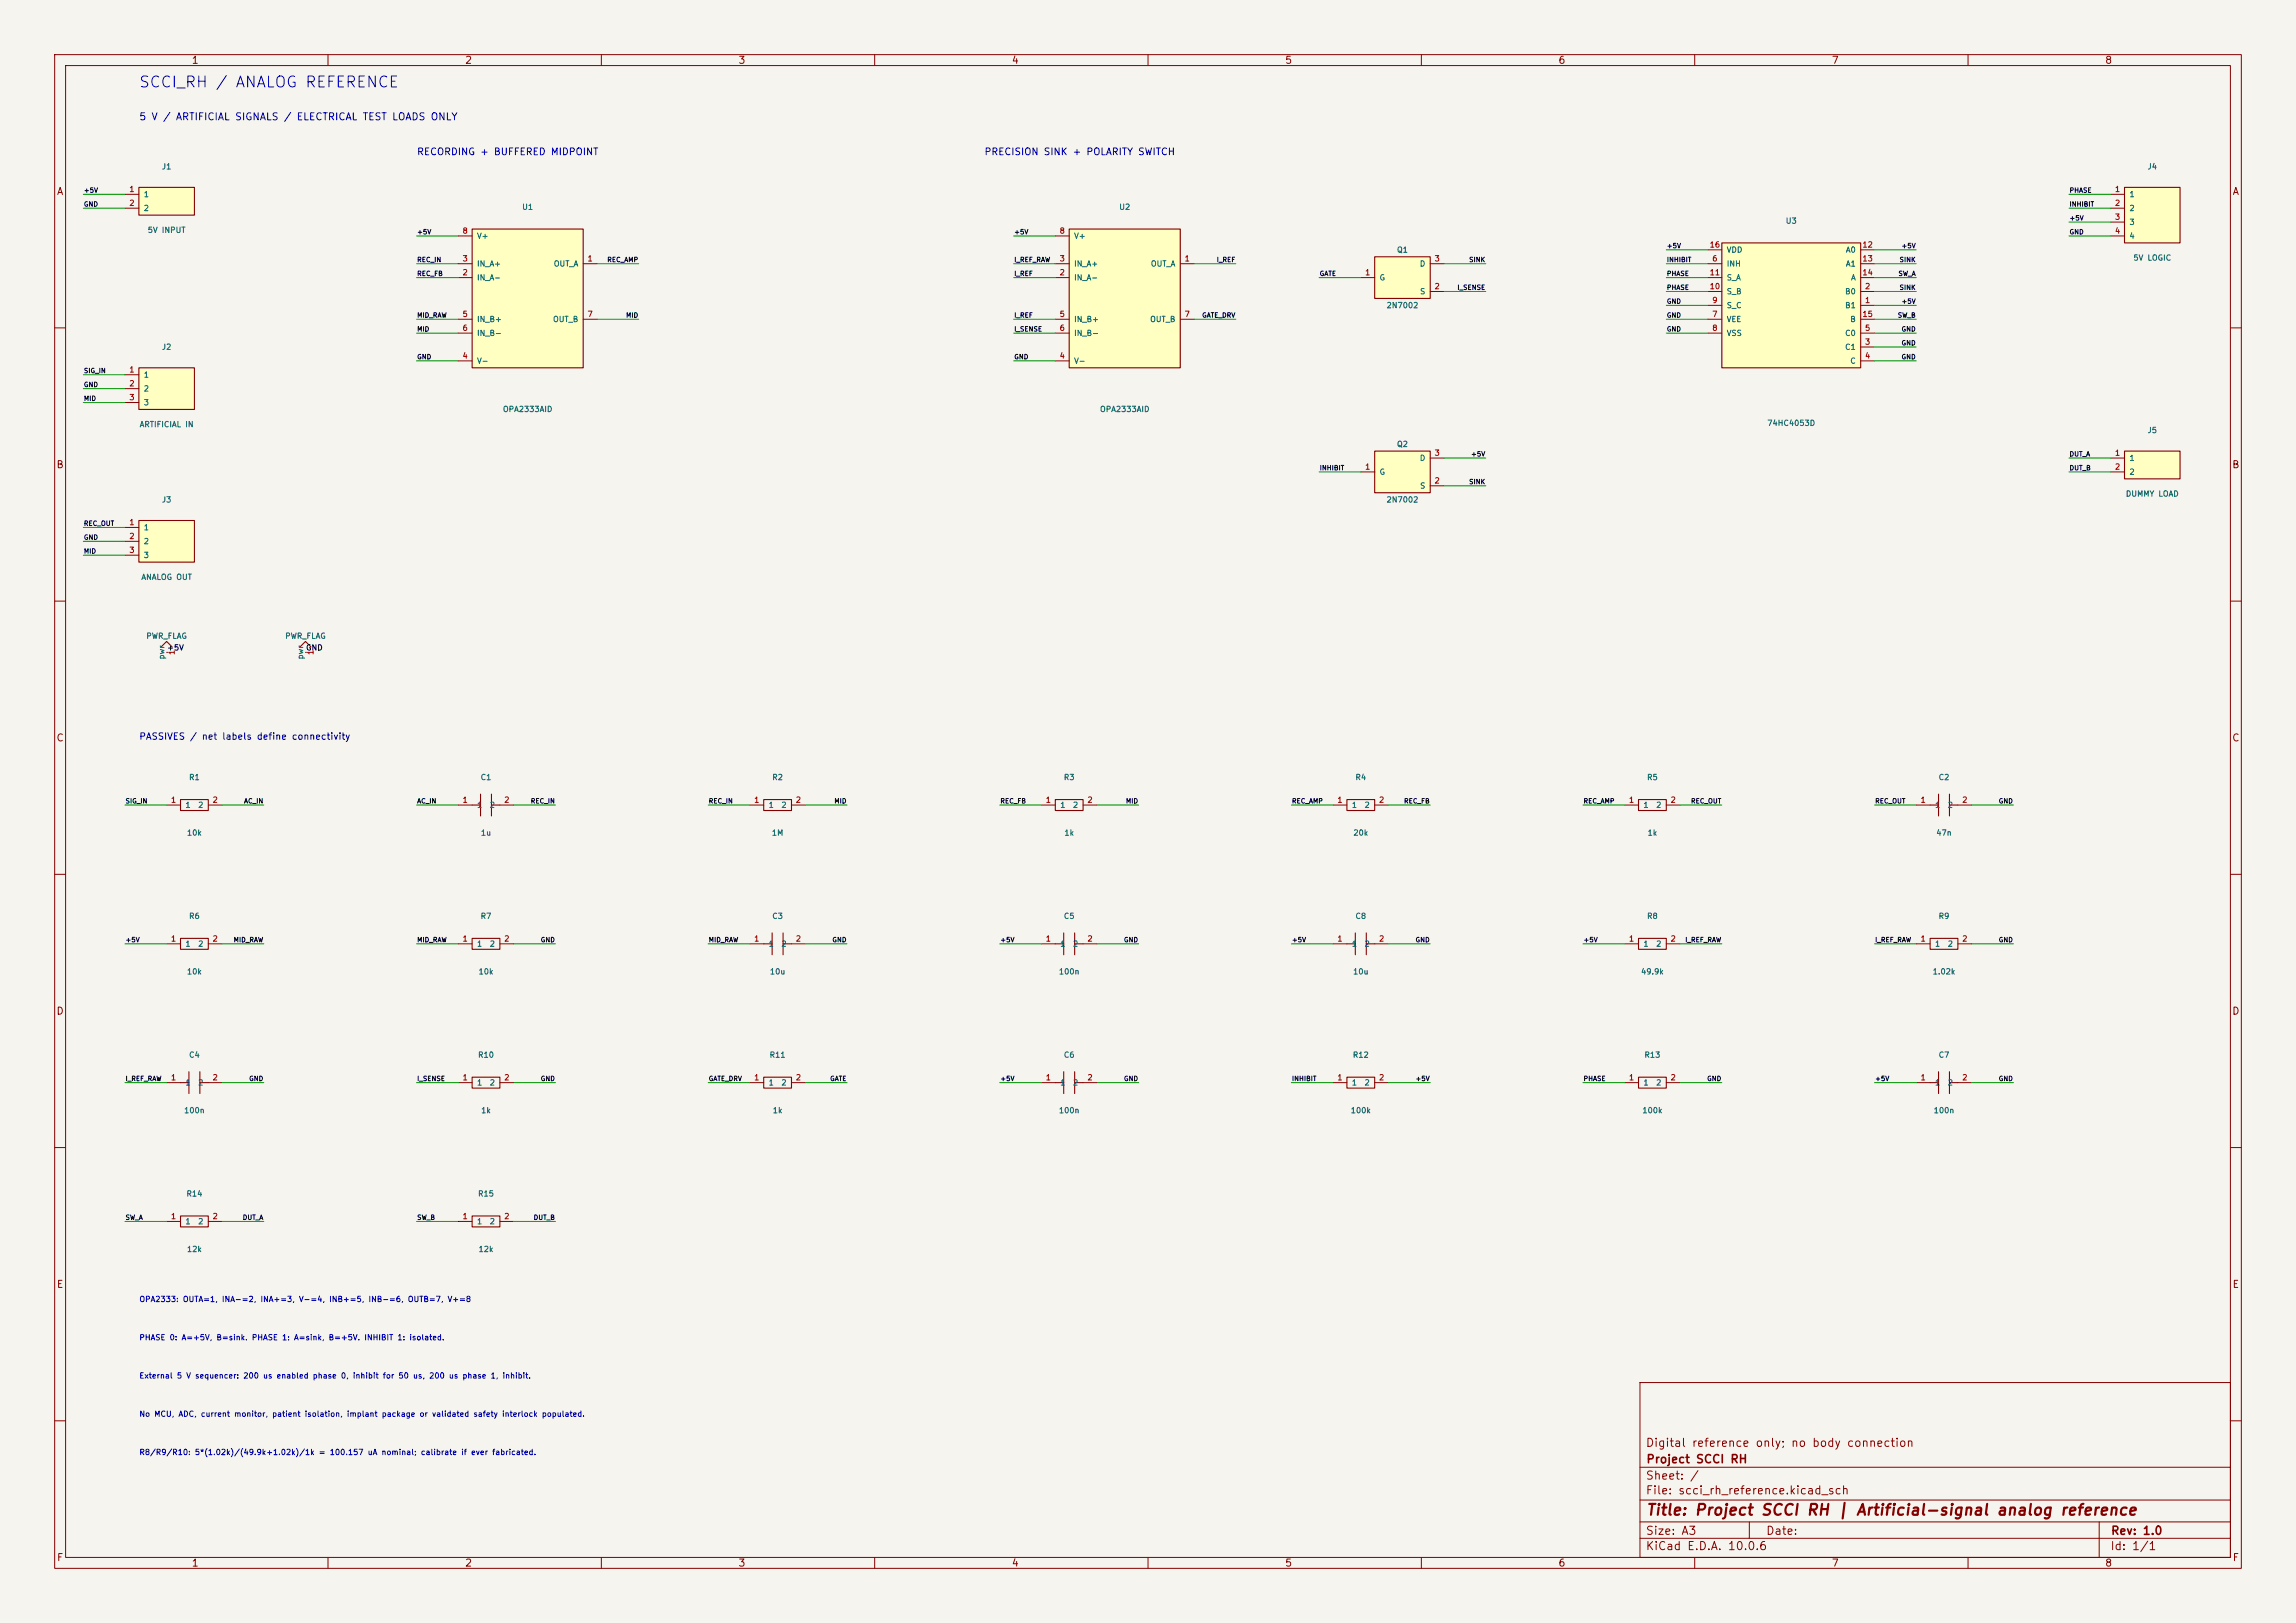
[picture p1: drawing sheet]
<svg xmlns="http://www.w3.org/2000/svg" width="420mm" height="297mm" viewBox="0 0 420 297" stroke-linecap="round" stroke-linejoin="round" font-family="sans-serif">
<defs><g id="words">
<text font-size="2" fill="#0000c2" x="25.3" y="16.5">SCCI_RH / ANALOG REFERENCE</text>
<text font-size="2" fill="#840000" x="301" y="277.8">Title: Project SCCI RH | Artificial-signal analog reference</text>
<g font-size="1.5" fill="#840000">
<text x="300.9" y="265.1">Digital reference only; no body connection</text>
<text x="301" y="268.1">Project SCCI RH</text>
<text x="300.9" y="273.8">File: scci_rh_reference.kicad_sch</text>
<text x="300.9" y="271.1">Sheet: /</text>
<text x="300.9" y="281.2">Size: A3</text>
<text x="322.9" y="281.2">Date:</text>
<text x="386" y="281.2">Rev: 1.0</text>
<text x="300.9" y="284">KiCad E.D.A. 10.0.6</text>
<text x="385.9" y="284">Id: 1/1</text>
</g>
<g font-size="1.3" fill="#840000">
<text x="35" y="12">1</text>
<text x="85" y="12">2</text>
<text x="135" y="12">3</text>
<text x="185" y="12">4</text>
<text x="235" y="12">5</text>
<text x="285" y="12">6</text>
<text x="335" y="12">7</text>
<text x="385" y="12">8</text>
<text x="10.3" y="36">A</text>
<text x="408.3" y="36">A</text>
<text x="10.2" y="86">B</text>
<text x="408.2" y="86">B</text>
<text x="10.2" y="136">C</text>
<text x="408.2" y="136">C</text>
<text x="10.2" y="186">D</text>
<text x="408.2" y="186">D</text>
<text x="10.3" y="236">E</text>
<text x="408.3" y="236">E</text>
<text x="10.3" y="286">F</text>
<text x="35" y="287">1</text>
<text x="85" y="287">2</text>
<text x="135" y="287">3</text>
<text x="185" y="287">4</text>
<text x="235" y="287">5</text>
<text x="285" y="287">6</text>
<text x="335" y="287">7</text>
<text x="385" y="287">8</text>
<text x="408.3" y="286">F</text>
</g>
<g font-size="1.3" fill="#0000c2">
<text x="25.4" y="22.3">5 V / ARTIFICIAL SIGNALS / ELECTRICAL TEST LOADS ONLY</text>
<text x="76.2" y="28.7">RECORDING + BUFFERED MIDPOINT</text>
<text x="180" y="28.7">PRECISION SINK + POLARITY SWITCH</text>
</g>
<text font-size="1.2" fill="#0000c2" x="25.4" y="135.7">PASSIVES / net labels define connectivity</text>
<g font-size="1" fill="#a90000">
<text x="23.6" y="35.4">1</text>
<text x="386.8" y="35.4">1</text>
<text x="23.6" y="37.9">2</text>
<text x="386.8" y="37.9">2</text>
<text x="386.8" y="40.5">3</text>
<text x="84.5" y="43">8</text>
<text x="193.7" y="43">8</text>
<text x="312.6" y="45.5">16</text>
<text x="340.6" y="45.5">12</text>
<text x="386.8" y="43">4</text>
<text x="84.5" y="50.6">2</text>
<text x="84.5" y="48.1">3</text>
<text x="107.4" y="48.1">1</text>
<text x="193.7" y="50.6">2</text>
<text x="193.7" y="48.1">3</text>
<text x="216.6" y="48.1">1</text>
<text x="249.6" y="50.6">1</text>
<text x="262.3" y="53.2">2</text>
<text x="262.3" y="48.1">3</text>
<text x="312.6" y="53.2">10</text>
<text x="312.6" y="50.6">11</text>
<text x="313.1" y="48.1">6</text>
<text x="340.6" y="48.1">13</text>
<text x="340.6" y="50.6">14</text>
<text x="341.1" y="53.2">2</text>
<text x="84.5" y="58.2">5</text>
<text x="107.4" y="58.2">7</text>
<text x="193.7" y="58.2">5</text>
<text x="216.6" y="58.2">7</text>
<text x="313.1" y="58.2">7</text>
<text x="313.1" y="55.7">9</text>
<text x="340.6" y="58.2">15</text>
<text x="341.1" y="55.7">1</text>
<text x="84.5" y="65.9">4</text>
<text x="84.5" y="60.8">6</text>
<text x="193.7" y="65.9">4</text>
<text x="193.7" y="60.8">6</text>
<text x="313.1" y="60.8">8</text>
<text x="341.1" y="63.3">3</text>
<text x="341.1" y="65.9">4</text>
<text x="341.1" y="60.8">5</text>
<text x="23.6" y="68.4">1</text>
<text x="23.6" y="70.9">2</text>
<text x="23.6" y="73.5">3</text>
<text x="262.3" y="83.6">3</text>
<text x="386.8" y="83.6">1</text>
<text x="249.6" y="86.2">1</text>
<text x="262.3" y="88.7">2</text>
<text x="386.8" y="86.2">2</text>
<text x="23.6" y="96.3">1</text>
<text x="23.6" y="98.9">2</text>
<text x="23.6" y="101.4">3</text>
<text x="32.2" y="120" transform="rotate(-90 32.2 120)">1</text>
<text x="57.6" y="120" transform="rotate(-90 57.6 120)">1</text>
<text x="31.2" y="147.1">1</text>
<text x="38.8" y="147.1">2</text>
<text x="84.5" y="147.1">1</text>
<text x="92.1" y="147.1">2</text>
<text x="137.9" y="147.1">1</text>
<text x="145.5" y="147.1">2</text>
<text x="191.2" y="147.1">1</text>
<text x="198.8" y="147.1">2</text>
<text x="244.5" y="147.1">1</text>
<text x="252.2" y="147.1">2</text>
<text x="297.9" y="147.1">1</text>
<text x="305.5" y="147.1">2</text>
<text x="351.2" y="147.1">1</text>
<text x="358.8" y="147.1">2</text>
<text x="31.2" y="172.5">1</text>
<text x="38.8" y="172.5">2</text>
<text x="84.5" y="172.5">1</text>
<text x="92.1" y="172.5">2</text>
<text x="137.9" y="172.5">1</text>
<text x="145.5" y="172.5">2</text>
<text x="191.2" y="172.5">1</text>
<text x="198.8" y="172.5">2</text>
<text x="244.5" y="172.5">1</text>
<text x="252.2" y="172.5">2</text>
<text x="297.9" y="172.5">1</text>
<text x="305.5" y="172.5">2</text>
<text x="351.2" y="172.5">1</text>
<text x="358.8" y="172.5">2</text>
<text x="31.2" y="197.9">1</text>
<text x="38.8" y="197.9">2</text>
<text x="84.5" y="197.9">1</text>
<text x="92.1" y="197.9">2</text>
<text x="137.9" y="197.9">1</text>
<text x="145.5" y="197.9">2</text>
<text x="191.2" y="197.9">1</text>
<text x="198.8" y="197.9">2</text>
<text x="244.5" y="197.9">1</text>
<text x="252.2" y="197.9">2</text>
<text x="297.9" y="197.9">1</text>
<text x="305.5" y="197.9">2</text>
<text x="351.2" y="197.9">1</text>
<text x="358.8" y="197.9">2</text>
<text x="31.2" y="223.3">1</text>
<text x="38.8" y="223.3">2</text>
<text x="84.5" y="223.3">1</text>
<text x="92.1" y="223.3">2</text>
</g>
<g font-size="1" fill="#006464">
<text x="29.5" y="31.2">J1</text>
<text x="392.7" y="31.2">J4</text>
<text x="26.2" y="36.3">1</text>
<text x="26.2" y="38.9">2</text>
<text x="95.4" y="38.6">U1</text>
<text x="204.6" y="38.6">U2</text>
<text x="326.6" y="41.2">U3</text>
<text x="389.4" y="36.3">1</text>
<text x="389.4" y="38.9">2</text>
<text x="389.4" y="41.4">3</text>
<text x="26.9" y="42.9">5V INPUT</text>
<text x="87.2" y="43.9">V+</text>
<text x="196.4" y="43.9">V+</text>
<text x="255.4" y="46.5">Q1</text>
<text x="315.8" y="46.5">VDD</text>
<text x="337.6" y="46.5">A0</text>
<text x="389.4" y="43.9">4</text>
<text x="390.1" y="47.9">5V LOGIC</text>
<text x="87.2" y="51.6">IN_A-</text>
<text x="87.2" y="49">IN_A+</text>
<text x="101.2" y="49">OUT_A</text>
<text x="196.4" y="51.6">IN_A-</text>
<text x="196.4" y="49">IN_A+</text>
<text x="210.4" y="49">OUT_A</text>
<text x="252.3" y="51.6">G</text>
<text x="259.6" y="49">D</text>
<text x="315.8" y="49">INH</text>
<text x="315.8" y="51.6">S_A</text>
<text x="337.6" y="49">A1</text>
<text x="338.5" y="51.6">A</text>
<text x="87.2" y="59.2">IN_B+</text>
<text x="101.1" y="59.2">OUT_B</text>
<text x="196.4" y="59.2">IN_B+</text>
<text x="210.3" y="59.2">OUT_B</text>
<text x="253.5" y="56.6">2N7002</text>
<text x="259.7" y="54.1">S</text>
<text x="315.8" y="59.2">VEE</text>
<text x="315.8" y="56.6">S_C</text>
<text x="315.8" y="54.1">S_B</text>
<text x="337.4" y="56.6">B1</text>
<text x="337.4" y="54.1">B0</text>
<text x="338.4" y="59.2">B</text>
<text x="29.5" y="64.3">J2</text>
<text x="87.2" y="61.7">IN_B-</text>
<text x="196.4" y="61.7">IN_B-</text>
<text x="315.8" y="61.7">VSS</text>
<text x="337.4" y="64.3">C1</text>
<text x="337.4" y="61.7">C0</text>
<text x="26.2" y="69.3">1</text>
<text x="26.2" y="71.9">2</text>
<text x="87.2" y="66.8">V-</text>
<text x="196.4" y="66.8">V-</text>
<text x="338.4" y="66.8">C</text>
<text x="26.2" y="74.4">3</text>
<text x="91.9" y="75.6">OPA2333AID</text>
<text x="201.1" y="75.6">OPA2333AID</text>
<text x="25.5" y="78.4">ARTIFICIAL IN</text>
<text x="255.4" y="82">Q2</text>
<text x="323.2" y="78.2">74HC4053D</text>
<text x="392.7" y="79.5">J5</text>
<text x="252.3" y="87.1">G</text>
<text x="259.6" y="84.6">D</text>
<text x="259.7" y="89.7">S</text>
<text x="389.4" y="84.6">1</text>
<text x="389.4" y="87.1">2</text>
<text x="29.5" y="92.2">J3</text>
<text x="253.5" y="92.2">2N7002</text>
<text x="388.8" y="91.1">DUMMY LOAD</text>
<text x="26.2" y="97.3">1</text>
<text x="26.2" y="99.8">2</text>
<text x="25.8" y="106.4">ANALOG OUT</text>
<text x="26.2" y="102.4">3</text>
<text x="26.7" y="117.1">PWR_FLAG</text>
<text x="52.1" y="117.1">PWR_FLAG</text>
<text x="30.3" y="120.8" transform="rotate(-90 30.3 120.8)">pwr</text>
<text x="55.7" y="120.8" transform="rotate(-90 55.7 120.8)">pwr</text>
<text x="34.5" y="143">R1</text>
<text x="87.8" y="143">C1</text>
<text x="141.2" y="143">R2</text>
<text x="194.5" y="143">R3</text>
<text x="247.8" y="143">R4</text>
<text x="301.2" y="143">R5</text>
<text x="354.5" y="143">C2</text>
<text x="33.8" y="148.1">1</text>
<text x="36.1" y="148.1">2</text>
<text x="87.2" y="148.1">1</text>
<text x="89.5" y="148.1">2</text>
<text x="140.5" y="148.1">1</text>
<text x="142.8" y="148.1">2</text>
<text x="193.8" y="148.1">1</text>
<text x="196.2" y="148.1">2</text>
<text x="247.2" y="148.1">1</text>
<text x="249.5" y="148.1">2</text>
<text x="300.5" y="148.1">1</text>
<text x="302.8" y="148.1">2</text>
<text x="353.9" y="148.1">1</text>
<text x="356.2" y="148.1">2</text>
<text x="34.1" y="153.2">10k</text>
<text x="87.9" y="153.2">1u</text>
<text x="141.1" y="153.2">1M</text>
<text x="194.6" y="153.2">1k</text>
<text x="247.5" y="153.2">20k</text>
<text x="301.3" y="153.2">1k</text>
<text x="354.1" y="153.2">47n</text>
<text x="33.8" y="173.5">1</text>
<text x="34.5" y="168.4">R6</text>
<text x="36.1" y="173.5">2</text>
<text x="87.2" y="173.5">1</text>
<text x="87.8" y="168.4">R7</text>
<text x="89.5" y="173.5">2</text>
<text x="140.5" y="173.5">1</text>
<text x="141.2" y="168.4">C3</text>
<text x="142.8" y="173.5">2</text>
<text x="193.8" y="173.5">1</text>
<text x="194.5" y="168.4">C5</text>
<text x="196.2" y="173.5">2</text>
<text x="247.2" y="173.5">1</text>
<text x="247.8" y="168.4">C8</text>
<text x="249.5" y="173.5">2</text>
<text x="300.5" y="173.5">1</text>
<text x="301.2" y="168.4">R8</text>
<text x="302.8" y="173.5">2</text>
<text x="353.9" y="173.5">1</text>
<text x="354.5" y="168.4">R9</text>
<text x="356.2" y="173.5">2</text>
<text x="34.1" y="178.6">10k</text>
<text x="87.4" y="178.6">10k</text>
<text x="140.7" y="178.6">10u</text>
<text x="193.6" y="178.6">100n</text>
<text x="247.4" y="178.6">10u</text>
<text x="300.1" y="178.6">49.9k</text>
<text x="353.4" y="178.6">1.02k</text>
<text x="34.5" y="193.8">C4</text>
<text x="87.3" y="193.8">R10</text>
<text x="140.7" y="193.8">R11</text>
<text x="194.5" y="193.8">C6</text>
<text x="247.4" y="193.8">R12</text>
<text x="300.7" y="193.8">R13</text>
<text x="354.5" y="193.8">C7</text>
<text x="33.6" y="204">100n</text>
<text x="33.8" y="198.9">1</text>
<text x="36.1" y="198.9">2</text>
<text x="87.2" y="198.9">1</text>
<text x="87.9" y="204">1k</text>
<text x="89.5" y="198.9">2</text>
<text x="140.5" y="198.9">1</text>
<text x="141.3" y="204">1k</text>
<text x="142.8" y="198.9">2</text>
<text x="193.6" y="204">100n</text>
<text x="193.8" y="198.9">1</text>
<text x="196.2" y="198.9">2</text>
<text x="247" y="204">100k</text>
<text x="247.2" y="198.9">1</text>
<text x="249.5" y="198.9">2</text>
<text x="300.3" y="204">100k</text>
<text x="300.5" y="198.9">1</text>
<text x="302.8" y="198.9">2</text>
<text x="353.6" y="204">100n</text>
<text x="353.9" y="198.9">1</text>
<text x="356.2" y="198.9">2</text>
<text x="34" y="219.2">R14</text>
<text x="87.3" y="219.2">R15</text>
<text x="33.8" y="224.3">1</text>
<text x="36.1" y="224.3">2</text>
<text x="87.2" y="224.3">1</text>
<text x="89.5" y="224.3">2</text>
<text x="34.1" y="229.4">12k</text>
<text x="87.4" y="229.4">12k</text>
</g>
<g font-size="1" fill="#0f0f0f">
<text x="30.5" y="119.3">+5V</text>
<text x="55.9" y="119.3">GND</text>
</g>
<g font-size="1" fill="#0000c2">
<text x="25.4" y="238.5">OPA2333: OUTA=1, INA-=2, INA+=3, V-=4, INB+=5, INB-=6, OUTB=7, V+=8</text>
<text x="25.4" y="245.5">PHASE 0: A=+5V, B=sink. PHASE 1: A=sink, B=+5V. INHIBIT 1: isolated.</text>
<text x="25.4" y="252.5">External 5 V sequencer: 200 us enabled phase 0, inhibit for 50 us, 200 us phase 1, inhibit.</text>
<text x="25.4" y="259.5">No MCU, ADC, current monitor, patient isolation, implant package or validated safety interlock populated.</text>
<text x="25.4" y="266.5">R8/R9/R10: 5*(1.02k)/(49.9k+1.02k)/1k = 100.157 uA nominal; calibrate if ever fabricated.</text>
</g>
<g font-size=".9" fill="#0f0f0f">
<text x="15.3" y="35.5">+5V</text>
<text x="378.5" y="35.5">PHASE</text>
<text x="15.3" y="38">GND</text>
<text x="378.5" y="38">INHIBIT</text>
<text x="378.5" y="40.6">+5V</text>
<text x="76.2" y="43.1">+5V</text>
<text x="185.4" y="43.1">+5V</text>
<text x="304.8" y="45.6">+5V</text>
<text x="347.7" y="45.6">+5V</text>
<text x="378.5" y="43.1">GND</text>
<text x="76.2" y="50.7">REC_FB</text>
<text x="76.2" y="48.2">REC_IN</text>
<text x="111" y="48.2">REC_AMP</text>
<text x="185.4" y="50.7">I_REF</text>
<text x="185.4" y="48.2">I_REF_RAW</text>
<text x="222.5" y="48.2">I_REF</text>
<text x="241.3" y="50.7">GATE</text>
<text x="266.5" y="53.3">I_SENSE</text>
<text x="268.6" y="48.2">SINK</text>
<text x="304.8" y="48.2">INHIBIT</text>
<text x="304.8" y="53.3">PHASE</text>
<text x="304.8" y="50.7">PHASE</text>
<text x="347.2" y="50.7">SW_A</text>
<text x="347.4" y="48.2">SINK</text>
<text x="347.4" y="53.3">SINK</text>
<text x="76.2" y="58.3">MID_RAW</text>
<text x="114.4" y="58.3">MID</text>
<text x="185.4" y="58.3">I_REF</text>
<text x="219.8" y="58.3">GATE_DRV</text>
<text x="304.8" y="58.3">GND</text>
<text x="304.8" y="55.8">GND</text>
<text x="347.1" y="58.3">SW_B</text>
<text x="347.7" y="55.8">+5V</text>
<text x="76.2" y="66">GND</text>
<text x="76.2" y="60.9">MID</text>
<text x="185.4" y="66">GND</text>
<text x="185.4" y="60.9">I_SENSE</text>
<text x="304.8" y="60.9">GND</text>
<text x="347.7" y="60.9">GND</text>
<text x="347.7" y="63.4">GND</text>
<text x="347.7" y="66">GND</text>
<text x="15.3" y="68.5">SIG_IN</text>
<text x="15.3" y="71">GND</text>
<text x="15.3" y="73.6">MID</text>
<text x="269" y="83.7">+5V</text>
<text x="378.5" y="83.7">DUT_A</text>
<text x="241.3" y="86.3">INHIBIT</text>
<text x="268.6" y="88.8">SINK</text>
<text x="378.5" y="86.3">DUT_B</text>
<text x="15.3" y="96.4">REC_OUT</text>
<text x="15.3" y="99">GND</text>
<text x="15.3" y="101.5">MID</text>
<text x="22.9" y="147.2">SIG_IN</text>
<text x="44.6" y="147.2">AC_IN</text>
<text x="76.2" y="147.2">AC_IN</text>
<text x="97" y="147.2">REC_IN</text>
<text x="129.6" y="147.2">REC_IN</text>
<text x="152.5" y="147.2">MID</text>
<text x="182.9" y="147.2">REC_FB</text>
<text x="205.9" y="147.2">MID</text>
<text x="236.2" y="147.2">REC_AMP</text>
<text x="256.7" y="147.2">REC_FB</text>
<text x="289.6" y="147.2">REC_AMP</text>
<text x="309.2" y="147.2">REC_OUT</text>
<text x="342.9" y="147.2">REC_OUT</text>
<text x="365.5" y="147.2">GND</text>
<text x="22.9" y="172.6">+5V</text>
<text x="42.7" y="172.6">MID_RAW</text>
<text x="76.2" y="172.6">MID_RAW</text>
<text x="98.8" y="172.6">GND</text>
<text x="129.6" y="172.6">MID_RAW</text>
<text x="152.2" y="172.6">GND</text>
<text x="182.9" y="172.6">+5V</text>
<text x="205.5" y="172.6">GND</text>
<text x="236.2" y="172.6">+5V</text>
<text x="258.8" y="172.6">GND</text>
<text x="289.6" y="172.6">+5V</text>
<text x="308.2" y="172.6">I_REF_RAW</text>
<text x="342.9" y="172.6">I_REF_RAW</text>
<text x="365.5" y="172.6">GND</text>
<text x="22.9" y="198">I_REF_RAW</text>
<text x="45.5" y="198">GND</text>
<text x="76.2" y="198">I_SENSE</text>
<text x="98.8" y="198">GND</text>
<text x="129.6" y="198">GATE_DRV</text>
<text x="151.8" y="198">GATE</text>
<text x="182.9" y="198">+5V</text>
<text x="205.5" y="198">GND</text>
<text x="236.2" y="198">INHIBIT</text>
<text x="258.8" y="198">+5V</text>
<text x="289.6" y="198">PHASE</text>
<text x="312.2" y="198">GND</text>
<text x="342.9" y="198">+5V</text>
<text x="365.5" y="198">GND</text>
<text x="22.9" y="223.4">SW_A</text>
<text x="44.3" y="223.4">DUT_A</text>
<text x="76.2" y="223.4">SW_B</text>
<text x="97.5" y="223.4">DUT_B</text>
</g>
</g></defs>
<path d="M0 0h420v297h-420z" fill="#f5f4ef" stroke="#f5f4ef" stroke-width=".18"/>
<g fill="none" stroke="#840000" stroke-width=".18">
<path d="M10 10h400v277h-400zM12 12h396v273h-396zM60 10v2M110 10v2M160 10v2M210 10v2M260 10v2M310 10v2M360 10v2M10 60h2M408 60h2M10 110h2"/>
<path d="M408 110h2M10 160h2M30.5 147.3h2.5M38.1 147.3h2.5M350.5 147.3h2.6M358.1 147.3h2.6M408 160h2M10 210h2M408 210h2M300 253h108v32h-108zM10 260h2M300 278.5h108"/>
<path d="M300 274.5h108M300 268.5h108M320 278.5v3M384 278.5v6.5M408 260h2M60 285v2M110 285v2M160 285v2M210 285v2M260 285v2M300 281.5h108M310 285v2"/>
<path d="M360 285v2"/>
</g>
<path d="M33 146.3h5.1v2h-5.1zM353.1 147.3h1.5M354.6 145.3v4M356.6 147.3h1.5M356.6 145.3v4" fill="none" stroke="#840000" stroke-width=".2"/>
<path d="M315 44.5h25.4v22.8h-25.4z" fill="#ffffc2"/>
<path d="M315 44.5h25.4v22.8h-25.4zM193 198.1h1.6M194.6 196.1v4M196.6 198.1h1.5M196.6 196.1v4" fill="none" stroke="#840000" stroke-width=".2"/>
<g fill="none" stroke="#840000" stroke-width=".18">
<path d="M312.4 55.9h2.6M312.4 53.3h2.6M312.4 48.3h2.6M312.4 58.4h2.6M312.4 50.8h2.6M312.4 45.7h2.6M340.4 55.9h2.5M340.4 53.3h2.5M340.4 48.3h2.5M340.4 58.4h2.5M340.4 50.8h2.5M340.4 45.7h2.5"/>
<path d="M312.4 61h2.6M340.4 63.5h2.5M340.4 66h2.5M340.4 61h2.5M190.5 198.1h2.5M198.1 198.1h2.6"/>
</g>
<path d="M25.4 34.3h10.2v5.1h-10.2z" fill="#ffffc2"/>
<path d="M25.4 34.3h10.2v5.1h-10.2zM299.7 197.1h5.1v2h-5.1z" fill="none" stroke="#840000" stroke-width=".2"/>
<path d="M22.9 35.6h2.5M22.9 38.1h2.5M297.2 198.1h2.5M304.8 198.1h2.5" fill="none" stroke="#840000" stroke-width=".18"/>
<path d="M86.4 41.9h20.3v25.4h-20.3z" fill="#ffffc2"/>
<path d="M86.4 41.9h20.3v25.4h-20.3zM246.4 146.3h5.1v2h-5.1zM299.7 146.3h5.1v2h-5.1z" fill="none" stroke="#840000" stroke-width=".2"/>
<path d="M83.8 48.3h2.6M83.8 50.8h2.6M83.8 58.4h2.6M83.8 43.2h2.6M106.7 48.3h2.5M106.7 58.4h2.5M83.8 66h2.6M83.8 61h2.6M243.8 147.3h2.6M251.5 147.3h2.5M297.2 147.3h2.5M304.8 147.3h2.5" fill="none" stroke="#840000" stroke-width=".18"/>
<path d="M388.6 34.3h10.2v10.2h-10.2z" fill="#ffffc2"/>
<path d="M388.6 34.3h10.2v10.2h-10.2z" fill="none" stroke="#840000" stroke-width=".2"/>
<path d="M386.1 35.6h2.5M386.1 38.1h2.5M386.1 40.6h2.5M386.1 43.2h2.5" fill="none" stroke="#840000" stroke-width=".18"/>
<path d="M25.4 67.3h10.2v7.6h-10.2z" fill="#ffffc2"/>
<path d="M25.4 67.3h10.2v7.6h-10.2zM86.4 222.5h5v2h-5z" fill="none" stroke="#840000" stroke-width=".2"/>
<path d="M22.9 68.6h2.5M22.9 71.1h2.5M22.9 73.7h2.5M83.8 223.5h2.6M91.4 223.5h2.6" fill="none" stroke="#840000" stroke-width=".18"/>
<path d="M251.5 82.6h10.1v7.6h-10.1z" fill="#ffffc2"/>
<path d="M251.5 82.6h10.1v7.6h-10.1zM353.1 171.7h5v2h-5zM33 198.1h1.6M34.6 196.1v4M36.6 198.1h1.5M36.6 196.1v4" fill="none" stroke="#840000" stroke-width=".2"/>
<path d="M248.9 86.4h2.6M261.6 88.9h2.6M261.6 83.8h2.6M350.5 172.7h2.6M358.1 172.7h2.6M30.5 198.1h2.5M38.1 198.1h2.5" fill="none" stroke="#840000" stroke-width=".18"/>
<path d="M251.5 47h10.1v7.6h-10.1z" fill="#ffffc2"/>
<path d="M251.5 47h10.1v7.6h-10.1zM33 171.7h5.1v2h-5.1zM193 172.7h1.6M194.6 170.7v4M196.6 172.7h1.5M196.6 170.7v4" fill="none" stroke="#840000" stroke-width=".2"/>
<path d="M248.9 50.8h2.6M261.6 53.3h2.6M261.6 48.3h2.6M30.5 172.7h2.5M38.1 172.7h2.5M190.5 172.7h2.5M198.1 172.7h2.6" fill="none" stroke="#840000" stroke-width=".18"/>
<path d="M25.4 95.3h10.2v7.6h-10.2z" fill="#ffffc2"/>
<path d="M25.4 95.3h10.2v7.6h-10.2zM139.7 172.7h1.5M141.2 170.7v4M143.2 172.7h1.6M143.2 170.7v4M246.4 172.7h1.5M247.9 170.7v4M249.9 172.7h1.6M249.9 170.7v4M86.4 197.1h5v2h-5zM139.7 197.1h5.1v2h-5.1z" fill="none" stroke="#840000" stroke-width=".2"/>
<path d="M22.9 96.5h2.5M22.9 99.1h2.5M22.9 101.6h2.5M137.2 172.7h2.5M144.8 172.7h2.5M243.8 172.7h2.6M251.5 172.7h2.5M83.8 198.1h2.6M91.4 198.1h2.6M137.2 198.1h2.5M144.8 198.1h2.5" fill="none" stroke="#840000" stroke-width=".18"/>
<path d="M195.6 41.9h20.3v25.4h-20.3z" fill="#ffffc2"/>
<g fill="none" stroke="#840000" stroke-width=".2">
<path d="M195.6 41.9h20.3v25.4h-20.3zM29.5 118.4l1-1 1 1M54.9 118.4l1-1 1 1M86.4 147.3h1.5M87.9 145.3v4M89.9 147.3h1.5M89.9 145.3v4M139.7 146.3h5.1v2h-5.1zM193 146.3h5.1v2h-5.1zM86.4 171.7h5v2h-5zM299.7 171.7h5.1v2h-5.1zM246.4 197.1h5.1v2h-5.1z"/>
<path d="M353.1 198.1h1.5M354.6 196.1v4M356.6 198.1h1.5M356.6 196.1v4M33 222.5h5.1v2h-5.1z"/>
</g>
<g fill="none" stroke="#840000" stroke-width=".18">
<path d="M193 48.3h2.6M193 50.8h2.6M193 58.4h2.6M193 43.2h2.6M215.9 48.3h2.5M215.9 58.4h2.5M193 66h2.6M193 61h2.6M30.5 119.4h.1M55.9 119.4h.1M83.8 147.3h2.6M91.4 147.3h2.6"/>
<path d="M137.2 147.3h2.5M144.8 147.3h2.5M190.5 147.3h2.5M198.1 147.3h2.6M83.8 172.7h2.6M91.4 172.7h2.6M297.2 172.7h2.5M304.8 172.7h2.5M243.8 198.1h2.6M251.5 198.1h2.5M350.5 198.1h2.6M358.1 198.1h2.6"/>
<path d="M30.5 223.5h2.5M38.1 223.5h2.5"/>
</g>
<path d="M388.6 82.6h10.2v5h-10.2z" fill="#ffffc2"/>
<path d="M388.6 82.6h10.2v5h-10.2z" fill="none" stroke="#840000" stroke-width=".2"/>
<path d="M386.1 83.8h2.5M386.1 86.4h2.5" fill="none" stroke="#840000" stroke-width=".18"/>
<g fill="none" stroke="#009600" stroke-width=".18">
<path d="M15.2 35.6h7.7M15.2 38.1h7.7M378.5 35.6h7.6M378.5 38.1h7.6M76.2 58.4h7.6M76.2 50.8h7.6M76.2 43.2h7.6M76.2 48.3h7.6M109.2 58.4h7.6M109.2 48.3h7.6M185.4 58.4h7.6M185.4 50.8h7.6"/>
<path d="M185.4 43.2h7.6M185.4 48.3h7.6M218.4 58.4h7.7M218.4 48.3h7.7M241.3 50.8h7.6M264.2 48.3h7.6M264.2 53.3h7.6M304.8 58.4h7.6M304.8 50.8h7.6M304.8 48.3h7.6M304.8 55.9h7.6M304.8 53.3h7.6"/>
<path d="M304.8 45.7h7.6M342.9 58.4h7.6M342.9 50.8h7.6M342.9 48.3h7.6M342.9 55.9h7.6M342.9 53.3h7.6M342.9 45.7h7.6M378.5 43.2h7.6M378.5 40.6h7.6M15.2 68.6h7.7M15.2 71.1h7.7M15.2 73.7h7.7"/>
<path d="M76.2 66h7.6M76.2 61h7.6M185.4 66h7.6M185.4 61h7.6M304.8 61h7.6M342.9 66h7.6M342.9 61h7.6M342.9 63.5h7.6M15.2 96.5h7.7M15.2 99.1h7.7M241.3 86.4h7.6M264.2 88.9h7.6"/>
<path d="M264.2 83.8h7.6M378.5 86.4h7.6M378.5 83.8h7.6M15.2 101.6h7.7M22.9 147.3h7.6M40.6 147.3h7.7M76.2 147.3h7.6M94 147.3h7.6M129.5 147.3h7.7M147.3 147.3h7.6M182.9 147.3h7.6M200.7 147.3h7.6"/>
<path d="M236.2 147.3h7.6M254 147.3h7.6M289.6 147.3h7.6M307.3 147.3h7.7M342.9 147.3h7.6M360.7 147.3h7.6M22.9 172.7h7.6M40.6 172.7h7.7M76.2 172.7h7.6M94 172.7h7.6M129.5 172.7h7.7M147.3 172.7h7.6"/>
<path d="M182.9 172.7h7.6M200.7 172.7h7.6M236.2 172.7h7.6M254 172.7h7.6M289.6 172.7h7.6M307.3 172.7h7.7M342.9 172.7h7.6M360.7 172.7h7.6M22.9 198.1h7.6M40.6 198.1h7.7M76.2 198.1h7.6M94 198.1h7.6"/>
<path d="M129.5 198.1h7.7M147.3 198.1h7.6M182.9 198.1h7.6M200.7 198.1h7.6M236.2 198.1h7.6M254 198.1h7.6M289.6 198.1h7.6M307.3 198.1h7.7M342.9 198.1h7.6M360.7 198.1h7.6M22.9 223.5h7.6M40.6 223.5h7.7"/>
<path d="M76.2 223.5h7.6M94 223.5h7.6"/>
</g>
<use href="#words"/>
</svg>
